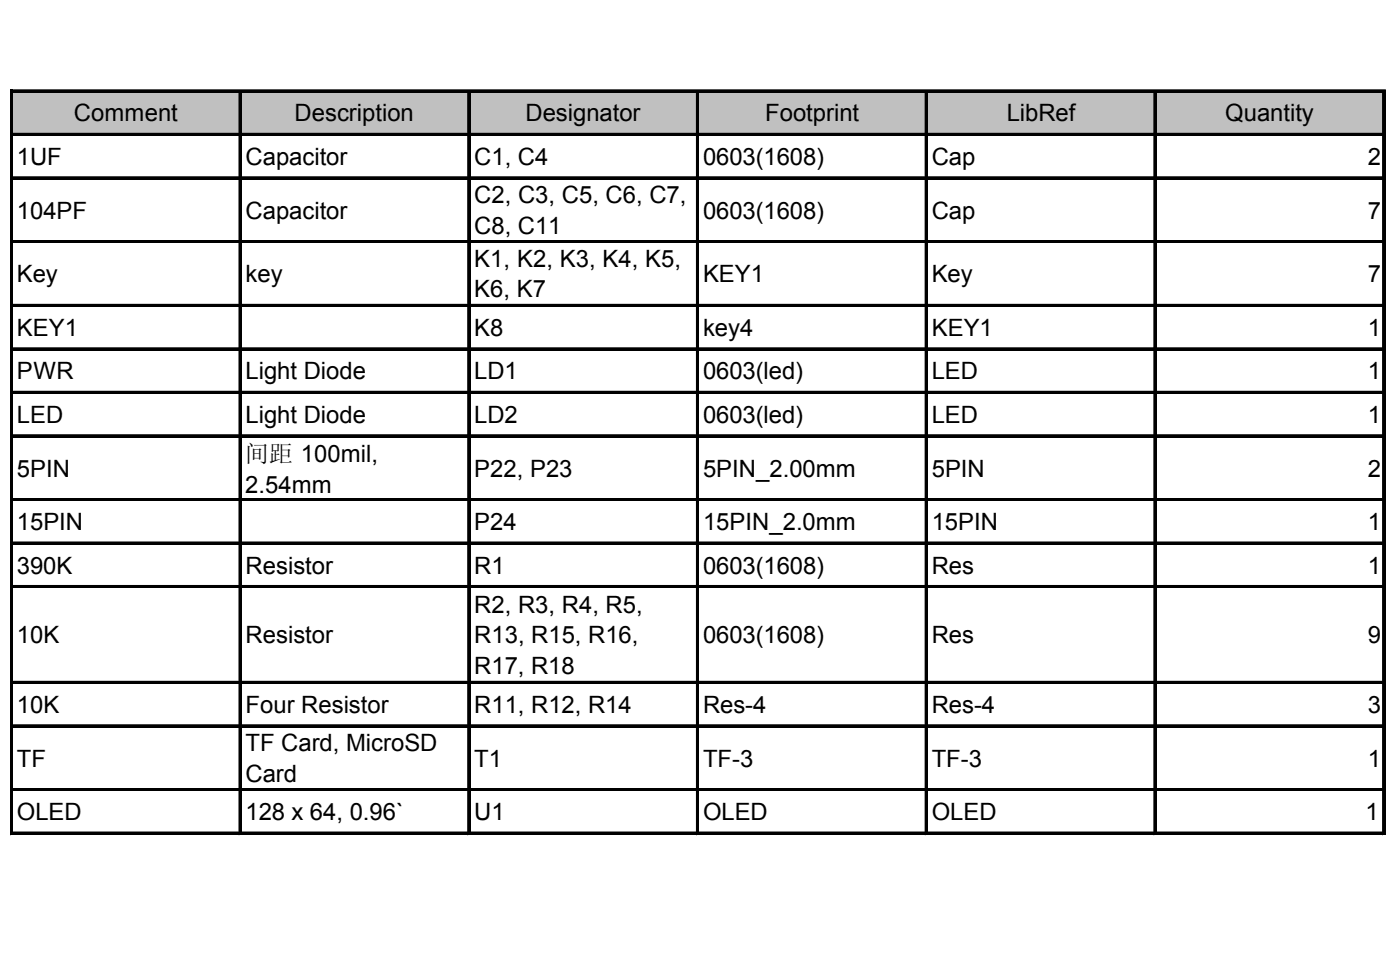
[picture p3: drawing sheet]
<svg xmlns="http://www.w3.org/2000/svg" width="284mm" height="197mm" viewBox="0 0 284 197" stroke-linecap="round" stroke-linejoin="round" font-family="sans-serif">
<defs><g id="words">
<g font-size="4.8">
<text x="15" y="24.6">Comment</text>
<text x="59.8" y="24.6">Description</text>
<text x="106.6" y="24.6">Designator</text>
<text x="155.2" y="24.6">Footprint</text>
<text x="204.2" y="24.6">LibRef</text>
<text x="248.5" y="24.6">Quantity</text>
<text x="3.4" y="33.4">1UF</text>
<text x="49.8" y="33.4">Capacitor</text>
<text x="96.2" y="33.4">C1, C4</text>
<text x="142.6" y="33.4">0603(1608)</text>
<text x="189" y="33.4">Cap</text>
<text x="277.5" y="33.4">2</text>
<text x="96.2" y="41.2">C2, C3, C5, C6, C7,</text>
<text x="3.4" y="44.3">104PF</text>
<text x="49.8" y="44.3">Capacitor</text>
<text x="96.2" y="47.4">C8, C11</text>
<text x="142.6" y="44.3">0603(1608)</text>
<text x="189" y="44.3">Cap</text>
<text x="277.5" y="44.3">7</text>
<text x="3.4" y="57.3">Key</text>
<text x="49.8" y="57.3">key</text>
<text x="96.2" y="54.2">K1, K2, K3, K4, K5,</text>
<text x="142.6" y="57.3">KEY1</text>
<text x="189" y="57.3">Key</text>
<text x="277.5" y="57.3">7</text>
<text x="96.2" y="60.3">K6, K7</text>
<text x="3.4" y="68.1">KEY1</text>
<text x="96.2" y="68.1">K8</text>
<text x="142.6" y="68.1">key4</text>
<text x="189" y="68.1">KEY1</text>
<text x="277.5" y="68.1">1</text>
<text x="3.4" y="76.9">PWR</text>
<text x="49.8" y="76.9">Light Diode</text>
<text x="96.2" y="76.9">LD1</text>
<text x="142.6" y="76.9">0603(led)</text>
<text x="189" y="76.9">LED</text>
<text x="277.5" y="76.9">1</text>
<text x="3.4" y="85.7">LED</text>
<text x="49.8" y="85.7">Light Diode</text>
<text x="96.2" y="85.7">LD2</text>
<text x="142.6" y="85.7">0603(led)</text>
<text x="189" y="85.7">LED</text>
<text x="277.5" y="85.7">1</text>
<text x="49.7" y="93.7">间距 100mil,</text>
<text x="3.4" y="96.6">5PIN</text>
<text x="49.7" y="99.9">2.54mm</text>
<text x="96.2" y="96.6">P22, P23</text>
<text x="142.6" y="96.6">5PIN_2.00mm</text>
<text x="189" y="96.6">5PIN</text>
<text x="277.5" y="96.6">2</text>
<text x="3.4" y="107.5">15PIN</text>
<text x="96.2" y="107.5">P24</text>
<text x="142.6" y="107.5">15PIN_2.0mm</text>
<text x="189" y="107.5">15PIN</text>
<text x="277.5" y="107.5">1</text>
<text x="3.4" y="116.3">390K</text>
<text x="49.8" y="116.3">Resistor</text>
<text x="96.2" y="116.3">R1</text>
<text x="142.6" y="116.3">0603(1608)</text>
<text x="189" y="116.3">Res</text>
<text x="277.5" y="116.3">1</text>
<text x="96.2" y="124.3">R2, R3, R4, R5,</text>
<text x="3.4" y="130.4">10K</text>
<text x="49.8" y="130.4">Resistor</text>
<text x="96.2" y="130.4">R13, R15, R16,</text>
<text x="142.6" y="130.4">0603(1608)</text>
<text x="189" y="130.4">Res</text>
<text x="277.5" y="130.4">9</text>
<text x="96.2" y="136.6">R17, R18</text>
<text x="3.4" y="144.5">10K</text>
<text x="49.8" y="144.5">Four Resistor</text>
<text x="96.2" y="144.5">R11, R12, R14</text>
<text x="142.6" y="144.5">Res-4</text>
<text x="189" y="144.5">Res-4</text>
<text x="277.5" y="144.5">3</text>
<text x="3.4" y="155.4">TF</text>
<text x="49.8" y="152.3">TF Card, MicroSD</text>
<text x="96.2" y="155.4">T1</text>
<text x="142.6" y="155.4">TF-3</text>
<text x="189" y="155.4">TF-3</text>
<text x="277.5" y="155.4">1</text>
<text x="49.8" y="158.5">Card</text>
<text x="3.4" y="166.3">OLED</text>
<text x="49.8" y="166.3">128 x 64, 0.96`</text>
<text x="96.2" y="166.3">U1</text>
<text x="142.6" y="166.3">OLED</text>
<text x="189" y="166.3">OLED</text>
<text x="277" y="166.3">1</text>
</g>
</g></defs>
<path d="M2.4 18.5h278.4v8.9h-278.4z" fill="#c0c0c0"/>
<g fill="none" stroke="#000" stroke-width=".2">
<path d="M2.1 18.2v151.1M2.7 18.2h278.3M48.5 18.8v150.5M94.9 18.8v150.5M141.3 18.8v150.5M187.7 18.8v150.5M234.1 18.8v150.5M280.5 18.8v150.5M2.7 27h278.3M2.7 35.8h278.3M2.7 48.8h278.3M2.7 61.7h278.3"/>
<path d="M2.7 70.5h278.3M2.7 79.3h278.3M2.7 88.1h278.3M2.7 101.1h278.3M2.7 109.9h278.3M2.7 118.7h278.3M2.7 138.1h278.3M2.7 146.9h278.3M2.7 159.9h278.3M2.7 168.7h278.3"/>
</g>
<g fill="#000">
<path d="M2.1 18.2h.6v151.1h-.6zM2.7 18.2h278.3v.6h-278.3zM48.5 18.8h.6v150.5h-.6zM94.9 18.8h.6v150.5h-.6zM141.3 18.8h.6v150.5h-.6zM187.7 18.8h.6v150.5h-.6zM234.1 18.8h.6v150.5h-.6zM280.5 18.8h.5v150.5h-.5zM2.7 27h278.3v.6h-278.3zM2.7 35.8h278.3v.6h-278.3zM2.7 48.8h278.3v.5h-278.3zM2.7 61.7h278.3v.6h-278.3z"/>
<path d="M2.7 70.5h278.3v.6h-278.3zM2.7 79.3h278.3v.6h-278.3zM2.7 88.1h278.3v.6h-278.3zM2.7 101.1h278.3v.5h-278.3zM2.7 109.9h278.3v.6h-278.3zM2.7 118.7h278.3v.6h-278.3zM2.7 138.1h278.3v.6h-278.3zM2.7 146.9h278.3v.6h-278.3zM2.7 159.9h278.3v.5h-278.3zM2.7 168.7h278.3v.6h-278.3z"/>
</g>
<use href="#words"/>
</svg>
